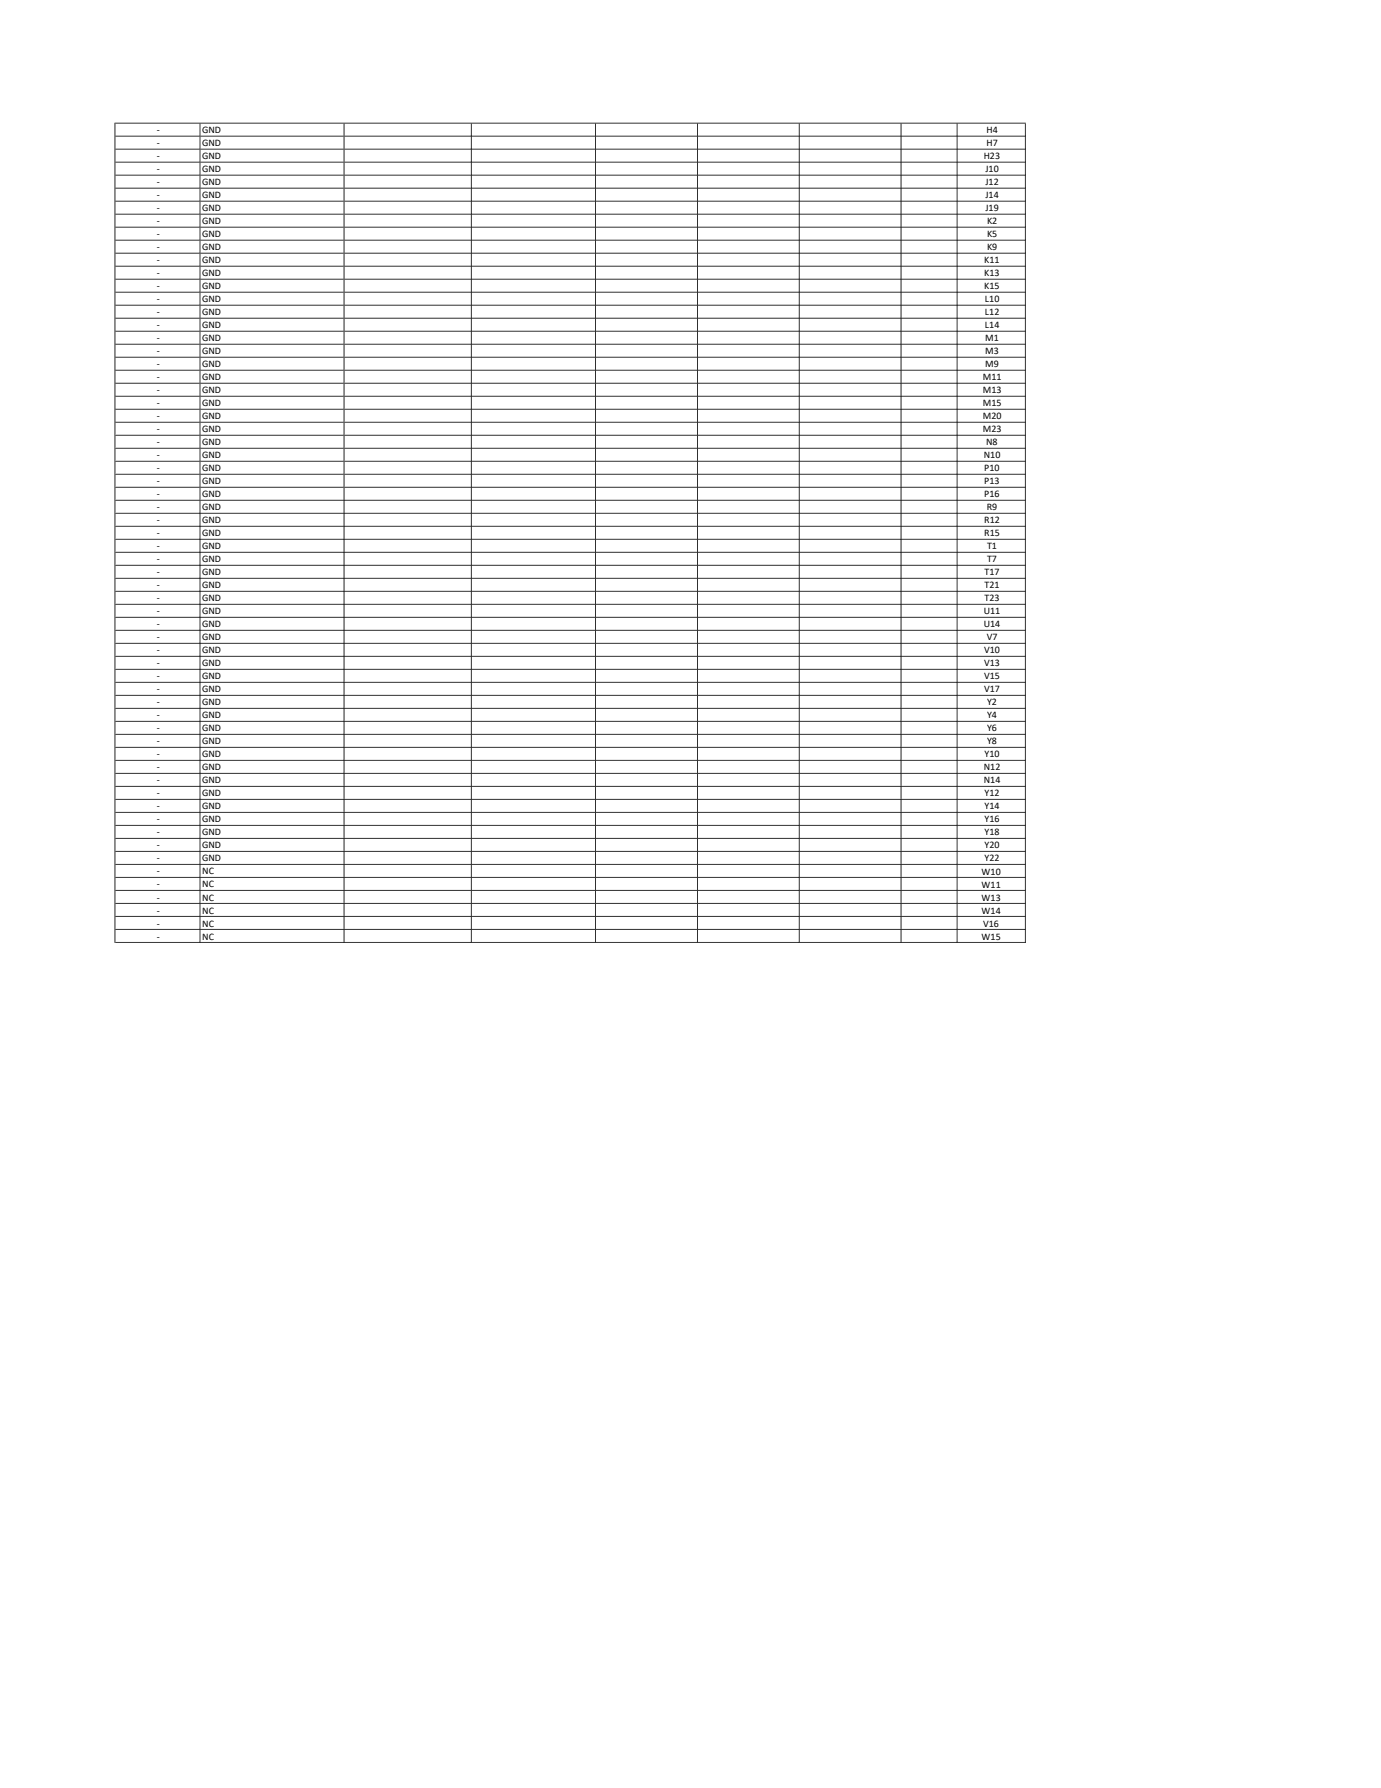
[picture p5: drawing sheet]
<svg xmlns="http://www.w3.org/2000/svg" width="216mm" height="279mm" viewBox="0 0 216 279" stroke-linecap="round" stroke-linejoin="round" font-family="sans-serif">
<defs><g id="words">
<g font-size="1.6">
<text x="24.5" y="20.8">-</text>
<text x="24.5" y="22.9">-</text>
<text x="31.6" y="20.8">GND</text>
<text x="31.6" y="22.9">GND</text>
<text x="154.2" y="20.8">H4</text>
<text x="154.2" y="22.9">H7</text>
<text x="24.5" y="24.9">-</text>
<text x="24.5" y="26.9">-</text>
<text x="24.5" y="29">-</text>
<text x="31.6" y="24.9">GND</text>
<text x="31.6" y="26.9">GND</text>
<text x="31.6" y="29">GND</text>
<text x="153.8" y="24.9">H23</text>
<text x="154.1" y="26.9">J10</text>
<text x="154.1" y="29">J12</text>
<text x="24.5" y="31">-</text>
<text x="24.5" y="33">-</text>
<text x="24.5" y="35.1">-</text>
<text x="31.6" y="31">GND</text>
<text x="31.6" y="33">GND</text>
<text x="31.6" y="35.1">GND</text>
<text x="154.1" y="31">J14</text>
<text x="154.1" y="33">J19</text>
<text x="154.3" y="35.1">K2</text>
<text x="24.5" y="37.1">-</text>
<text x="24.5" y="39.1">-</text>
<text x="24.5" y="41.1">-</text>
<text x="31.6" y="37.1">GND</text>
<text x="31.6" y="39.1">GND</text>
<text x="31.6" y="41.1">GND</text>
<text x="153.9" y="41.1">K11</text>
<text x="154.3" y="37.1">K5</text>
<text x="154.3" y="39.1">K9</text>
<text x="24.5" y="43.2">-</text>
<text x="24.5" y="45.2">-</text>
<text x="24.5" y="47.2">-</text>
<text x="31.6" y="43.2">GND</text>
<text x="31.6" y="45.2">GND</text>
<text x="31.6" y="47.2">GND</text>
<text x="153.9" y="43.2">K13</text>
<text x="153.9" y="45.2">K15</text>
<text x="154" y="47.2">L10</text>
<text x="24.5" y="49.3">-</text>
<text x="24.5" y="51.3">-</text>
<text x="24.5" y="53.3">-</text>
<text x="31.6" y="49.3">GND</text>
<text x="31.6" y="51.3">GND</text>
<text x="31.6" y="53.3">GND</text>
<text x="154" y="49.3">L12</text>
<text x="154" y="51.3">L14</text>
<text x="154" y="53.3">M1</text>
<text x="24.5" y="55.4">-</text>
<text x="24.5" y="57.4">-</text>
<text x="24.5" y="59.4">-</text>
<text x="31.6" y="55.4">GND</text>
<text x="31.6" y="57.4">GND</text>
<text x="31.6" y="59.4">GND</text>
<text x="153.6" y="59.4">M11</text>
<text x="154" y="55.4">M3</text>
<text x="154" y="57.4">M9</text>
<text x="24.5" y="61.5">-</text>
<text x="24.5" y="63.5">-</text>
<text x="24.5" y="65.5">-</text>
<text x="31.6" y="61.5">GND</text>
<text x="31.6" y="63.5">GND</text>
<text x="31.6" y="65.5">GND</text>
<text x="153.6" y="61.5">M13</text>
<text x="153.6" y="63.5">M15</text>
<text x="153.6" y="65.5">M20</text>
<text x="24.5" y="67.6">-</text>
<text x="24.5" y="69.6">-</text>
<text x="24.5" y="71.6">-</text>
<text x="31.6" y="67.6">GND</text>
<text x="31.6" y="69.6">GND</text>
<text x="31.6" y="71.6">GND</text>
<text x="153.6" y="67.6">M23</text>
<text x="153.8" y="71.6">N10</text>
<text x="154.2" y="69.6">N8</text>
<text x="24.5" y="73.7">-</text>
<text x="24.5" y="75.7">-</text>
<text x="24.5" y="77.7">-</text>
<text x="31.6" y="73.7">GND</text>
<text x="31.6" y="75.7">GND</text>
<text x="31.6" y="77.7">GND</text>
<text x="153.9" y="73.7">P10</text>
<text x="153.9" y="75.7">P13</text>
<text x="153.9" y="77.7">P16</text>
<text x="24.5" y="79.8">-</text>
<text x="24.5" y="81.8">-</text>
<text x="24.5" y="83.8">-</text>
<text x="31.6" y="79.8">GND</text>
<text x="31.6" y="81.8">GND</text>
<text x="31.6" y="83.8">GND</text>
<text x="153.9" y="81.8">R12</text>
<text x="153.9" y="83.8">R15</text>
<text x="154.3" y="79.8">R9</text>
<text x="24.5" y="85.9">-</text>
<text x="24.5" y="87.9">-</text>
<text x="24.5" y="89.9">-</text>
<text x="31.6" y="85.9">GND</text>
<text x="31.6" y="87.9">GND</text>
<text x="31.6" y="89.9">GND</text>
<text x="153.9" y="89.9">T17</text>
<text x="154.3" y="85.9">T1</text>
<text x="154.3" y="87.9">T7</text>
<text x="24.5" y="91.9">-</text>
<text x="24.5" y="94">-</text>
<text x="31.6" y="91.9">GND</text>
<text x="31.6" y="94">GND</text>
<text x="153.9" y="91.9">T21</text>
<text x="153.9" y="94">T23</text>
<text x="24.5" y="96">-</text>
<text x="24.5" y="98">-</text>
<text x="24.5" y="100.1">-</text>
<text x="31.6" y="96">GND</text>
<text x="31.6" y="98">GND</text>
<text x="31.6" y="100.1">GND</text>
<text x="153.8" y="96">U11</text>
<text x="153.8" y="98">U14</text>
<text x="154.3" y="100.1">V7</text>
<text x="24.5" y="102.1">-</text>
<text x="24.5" y="104.1">-</text>
<text x="24.5" y="106.2">-</text>
<text x="31.6" y="102.1">GND</text>
<text x="31.6" y="104.1">GND</text>
<text x="31.6" y="106.2">GND</text>
<text x="153.8" y="102.1">V10</text>
<text x="153.8" y="104.1">V13</text>
<text x="153.8" y="106.2">V15</text>
<text x="24.5" y="108.2">-</text>
<text x="24.5" y="110.2">-</text>
<text x="24.5" y="112.3">-</text>
<text x="31.6" y="108.2">GND</text>
<text x="31.6" y="110.2">GND</text>
<text x="31.6" y="112.3">GND</text>
<text x="153.8" y="108.2">V17</text>
<text x="154.3" y="110.2">Y2</text>
<text x="154.3" y="112.3">Y4</text>
<text x="24.5" y="114.3">-</text>
<text x="24.5" y="116.3">-</text>
<text x="24.5" y="118.4">-</text>
<text x="31.6" y="114.3">GND</text>
<text x="31.6" y="116.3">GND</text>
<text x="31.6" y="118.4">GND</text>
<text x="153.9" y="118.4">Y10</text>
<text x="154.3" y="114.3">Y6</text>
<text x="154.3" y="116.3">Y8</text>
<text x="24.5" y="120.4">-</text>
<text x="24.5" y="122.4">-</text>
<text x="24.5" y="124.5">-</text>
<text x="31.6" y="120.4">GND</text>
<text x="31.6" y="122.4">GND</text>
<text x="31.6" y="124.5">GND</text>
<text x="153.8" y="120.4">N12</text>
<text x="153.8" y="122.4">N14</text>
<text x="153.9" y="124.5">Y12</text>
<text x="24.5" y="126.5">-</text>
<text x="24.5" y="128.5">-</text>
<text x="24.5" y="130.6">-</text>
<text x="31.6" y="126.5">GND</text>
<text x="31.6" y="128.5">GND</text>
<text x="31.6" y="130.6">GND</text>
<text x="153.9" y="126.5">Y14</text>
<text x="153.9" y="128.5">Y16</text>
<text x="153.9" y="130.6">Y18</text>
<text x="24.5" y="132.6">-</text>
<text x="24.5" y="134.6">-</text>
<text x="24.5" y="136.7">-</text>
<text x="31.6" y="132.6">GND</text>
<text x="31.6" y="134.6">GND</text>
<text x="31.6" y="136.7">NC</text>
<text x="153.5" y="136.7">W10</text>
<text x="153.9" y="132.6">Y20</text>
<text x="153.9" y="134.6">Y22</text>
<text x="24.5" y="138.7">-</text>
<text x="24.5" y="140.7">-</text>
<text x="24.5" y="142.7">-</text>
<text x="31.6" y="138.7">NC</text>
<text x="31.6" y="140.7">NC</text>
<text x="31.6" y="142.7">NC</text>
<text x="153.5" y="138.7">W11</text>
<text x="153.5" y="140.8">W13</text>
<text x="153.5" y="142.8">W14</text>
<text x="24.5" y="144.8">-</text>
<text x="24.5" y="146.8">-</text>
<text x="31.6" y="144.8">NC</text>
<text x="31.6" y="146.8">NC</text>
<text x="153.5" y="146.9">W15</text>
<text x="153.7" y="144.8">V16</text>
</g>
</g></defs>
<g fill="#000">
<path d="M18 19.2h13.2v.1h-13.2zM31.3 19.2h22.4v.1h-22.4zM18 21.2h13.2v.1h-13.2zM31.3 21.2h22.4v.1h-22.4zM18 23.2h13.2v.2h-13.2zM31.3 23.2h22.4v.2h-22.4zM18 25.3h13.2v.1h-13.2zM31.3 25.3h22.4v.1h-22.4zM18 27.3h13.2v.1h-13.2zM31.3 27.3h22.4v.1h-22.4zM18 29.3h13.2v.2h-13.2zM31.3 29.3h22.4v.2h-22.4zM18 31.4h13.2v.1h-13.2zM31.3 31.4h22.4v.1h-22.4zM18 33.4h13.2v.1h-13.2zM31.3 33.4h22.4v.1h-22.4zM18 35.4h13.2v.2h-13.2zM31.3 35.4h22.4v.2h-22.4zM18 37.5h13.2v.1h-13.2zM31.3 37.5h22.4v.1h-22.4zM18 39.5h13.2v.1h-13.2zM31.3 39.5h22.4v.1h-22.4zM18 41.5h13.2v.2h-13.2zM31.3 41.5h22.4v.2h-22.4zM18 43.6h13.2v.1h-13.2zM31.3 43.6h22.4v.1h-22.4zM18 45.6h13.2v.1h-13.2zM31.3 45.6h22.4v.1h-22.4zM18 47.6h13.2v.2h-13.2zM31.3 47.6h22.4v.2h-22.4zM18 49.7h13.2v.1h-13.2zM31.3 49.7h22.4v.1h-22.4zM18 51.7h13.2v.1h-13.2zM31.3 51.7h22.4v.1h-22.4zM18 53.7h13.2v.1h-13.2zM31.3 53.7h22.4v.1h-22.4zM18 55.8h13.2v.1h-13.2zM31.3 55.8h22.4v.1h-22.4zM18 57.8h13.2v.1h-13.2zM31.3 57.8h22.4v.1h-22.4zM18 59.8h13.2v.1h-13.2zM31.3 59.8h22.4v.1h-22.4zM18 61.8h13.2v.2h-13.2zM31.3 61.8h22.4v.2h-22.4zM18 63.9h13.2v.1h-13.2zM31.3 63.9h22.4v.1h-22.4zM18 65.9h13.2v.1h-13.2zM31.3 65.9h22.4v.1h-22.4zM18 67.9h13.2v.2h-13.2zM31.3 67.9h22.4v.2h-22.4zM18 70h13.2v.1h-13.2zM31.3 70h22.4v.1h-22.4zM18 72h13.2v.1h-13.2zM31.3 72h22.4v.1h-22.4zM18 74h13.2v.2h-13.2zM31.3 74h22.4v.2h-22.4zM18 76.1h13.2v.1h-13.2zM31.3 76.1h22.4v.1h-22.4z" fill-rule="evenodd"/>
<path d="M31.2 19.2h.1v58.9h-.1zM17.9 19.2h.1v128.1h-.1zM31.2 78.2h.1v69.1h-.1zM53.7 19.2h.1v128.1h-.1zM73.6 19.3h.1v128h-.1zM93 19.3h.2v128h-.2zM109 19.3h.1v128h-.1zM124.9 19.3h.1v128h-.1zM140.8 19.3h.1v128h-.1zM149.6 19.3h.1v128h-.1zM160.2 19.3h.2v128h-.2z" fill-rule="evenodd"/>
<path d="M53.8 19.2h106.6v.1h-106.6zM53.8 21.2h106.6v.1h-106.6zM53.8 23.2h106.6v.2h-106.6zM53.8 25.3h106.6v.1h-106.6zM53.8 27.3h106.6v.1h-106.6zM53.8 29.3h106.6v.2h-106.6zM53.8 31.4h106.6v.1h-106.6zM53.8 33.4h106.6v.1h-106.6zM53.8 35.4h106.6v.2h-106.6zM53.8 37.5h106.6v.1h-106.6zM53.8 39.5h106.6v.1h-106.6zM53.8 41.5h106.6v.2h-106.6zM53.8 43.6h106.6v.1h-106.6zM53.8 45.6h106.6v.1h-106.6zM53.8 47.6h106.6v.2h-106.6zM53.8 49.7h106.6v.1h-106.6zM53.8 51.7h106.6v.1h-106.6zM53.8 53.7h106.6v.1h-106.6zM53.8 55.8h106.6v.1h-106.6zM53.8 57.8h106.6v.1h-106.6zM53.8 59.8h106.6v.1h-106.6zM53.8 61.8h106.6v.2h-106.6zM53.8 63.9h106.6v.1h-106.6zM53.8 65.9h106.6v.1h-106.6zM53.8 67.9h106.6v.2h-106.6zM53.8 70h106.6v.1h-106.6zM53.8 72h106.6v.1h-106.6zM53.8 74h106.6v.2h-106.6zM53.8 76.1h106.6v.1h-106.6zM18 78.1h142.4v.1h-142.4zM18 80.1h142.4v.2h-142.4zM18 82.2h142.4v.1h-142.4zM18 84.2h142.4v.1h-142.4zM18 86.2h142.4v.2h-142.4zM18 88.3h142.4v.1h-142.4zM18 90.3h142.4v.1h-142.4zM18 92.3h142.4v.2h-142.4zM18 94.4h142.4v.1h-142.4zM18 96.4h142.4v.1h-142.4zM18 98.4h142.4v.2h-142.4zM18 100.5h142.4v.1h-142.4zM18 102.5h142.4v.1h-142.4zM18 104.5h142.4v.1h-142.4zM18 106.6h142.4v.1h-142.4zM18 108.6h142.4v.1h-142.4zM18 110.6h142.4v.1h-142.4zM18 112.6h142.4v.2h-142.4zM18 114.7h142.4v.1h-142.4zM18 116.7h142.4v.1h-142.4zM18 118.7h142.4v.2h-142.4zM18 120.8h142.4v.1h-142.4zM18 122.8h142.4v.1h-142.4zM18 124.8h142.4v.2h-142.4zM18 126.9h142.4v.1h-142.4zM18 128.9h142.4v.1h-142.4zM18 130.9h142.4v.2h-142.4zM18 133h142.4v.1h-142.4zM18 135h142.4v.1h-142.4zM18 137h142.4v.2h-142.4zM18 139.1h142.4v.1h-142.4zM18 141.1h142.4v.1h-142.4zM18 143.1h142.4v.2h-142.4zM18 145.2h142.4v.1h-142.4zM18 147.2h142.4v.1h-142.4z" fill-rule="evenodd"/>
</g>
<use href="#words"/>
</svg>
